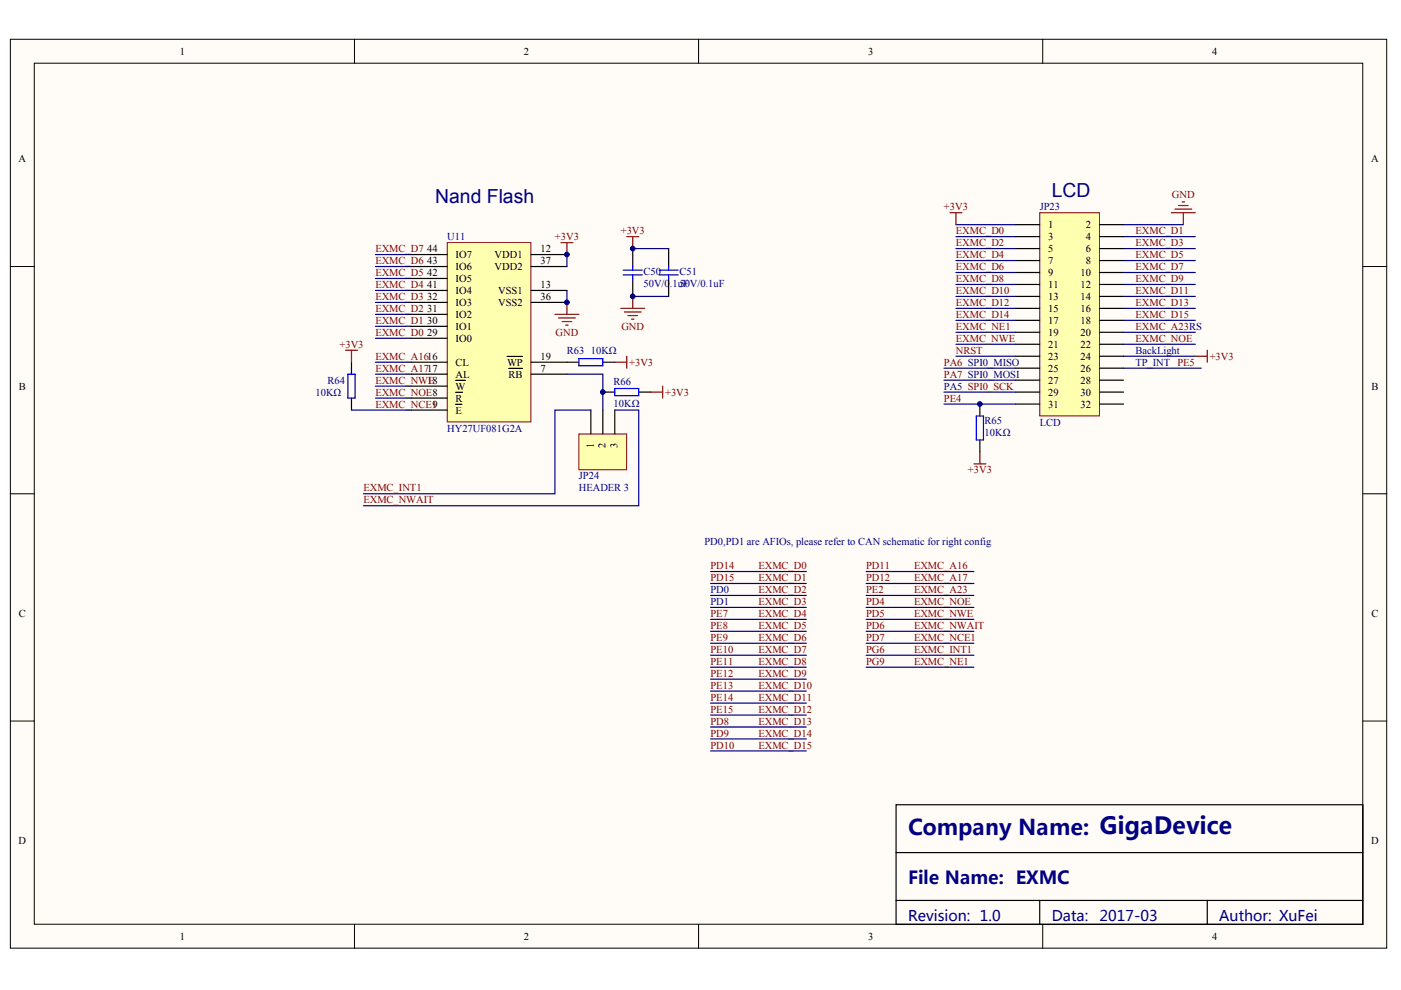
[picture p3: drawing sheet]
<svg xmlns="http://www.w3.org/2000/svg" width="297mm" height="210mm" viewBox="0 0 297 210" stroke-linecap="round" stroke-linejoin="round" font-family="sans-serif">
<defs><g id="words">
<text font-size="4.6" fill="#000080" x="192.5" y="177">Company Name: GigaDevice</text>
<g font-size="4.1" fill="#000080">
<text x="223" y="41.7">LCD</text>
<text x="92.3" y="43">Nand Flash</text>
</g>
<text font-size="3.8" fill="#000080" x="192.5" y="187.4">File Name: EXMC</text>
<g font-size="3.1" fill="#000080">
<text x="192.5" y="195.2">Revision: 1.0</text>
<text x="223" y="195.2">Data:</text>
<text x="233.1" y="195.2">2017-03</text>
<text x="258.5" y="195.2">Author: XuFei</text>
</g>
<g font-size="2.2">
<text x="38.1" y="11.6">1</text>
<text x="111.1" y="11.6">2</text>
<text x="184" y="11.6">3</text>
<text x="257" y="11.6">4</text>
<text x="3.9" y="34.4">A</text>
<text x="290.7" y="34.4">A</text>
<text x="90.6" y="53.5">44</text>
<text x="114.6" y="53.5">12</text>
<text x="222.2" y="48.4">1</text>
<text x="222.2" y="50.9">3</text>
<text x="222.2" y="53.5">5</text>
<text x="230.2" y="48.4">2</text>
<text x="230.2" y="50.9">4</text>
<text x="230.2" y="53.5">6</text>
<text x="90.6" y="56">43</text>
<text x="90.6" y="58.5">42</text>
<text x="96.6" y="54.7">IO7</text>
<text x="96.6" y="57.3">IO6</text>
<text x="96.6" y="59.8">IO5</text>
<text x="104.9" y="57.3">VDD2</text>
<text x="104.9" y="54.7">VDD1</text>
<text x="114.6" y="56">37</text>
<text x="222.2" y="56">7</text>
<text x="222.2" y="58.5">9</text>
<text x="229.1" y="58.5">10</text>
<text x="230.2" y="56">8</text>
<text x="90.6" y="61.1">41</text>
<text x="90.6" y="63.6">32</text>
<text x="96.6" y="62.4">IO4</text>
<text x="96.6" y="64.9">IO3</text>
<text x="105.6" y="64.9">VSS2</text>
<text x="105.6" y="62.4">VSS1</text>
<text x="114.6" y="63.6">36</text>
<text x="114.6" y="61.1">13</text>
<text x="222.2" y="61.1">11</text>
<text x="222.2" y="63.6">13</text>
<text x="229.1" y="61.1">12</text>
<text x="229.1" y="63.6">14</text>
<text x="90.6" y="66.2">31</text>
<text x="90.6" y="68.7">30</text>
<text x="90.6" y="71.2">29</text>
<text x="96.6" y="67.4">IO2</text>
<text x="96.6" y="70">IO1</text>
<text x="222.2" y="66.2">15</text>
<text x="222.2" y="68.7">17</text>
<text x="222.2" y="71.2">19</text>
<text x="229.1" y="66.2">16</text>
<text x="229.1" y="68.7">18</text>
<text x="229.1" y="71.2">20</text>
<text x="96.6" y="77.6">CL</text>
<text x="96.6" y="72.5">IO0</text>
<text x="107.5" y="77.6">WP</text>
<text x="114.6" y="76.3">19</text>
<text x="222.2" y="73.8">21</text>
<text x="222.2" y="76.3">23</text>
<text x="229.1" y="73.8">22</text>
<text x="229.1" y="76.3">24</text>
<text x="4" y="82.6">B</text>
<text x="96.6" y="80.1">AL</text>
<text x="96.6" y="82.6">W</text>
<text x="107.8" y="80.1">RB</text>
<text x="114.6" y="78.8">7</text>
<text x="222.2" y="78.8">25</text>
<text x="222.2" y="81.4">27</text>
<text x="222.2" y="83.9">29</text>
<text x="229.1" y="78.8">26</text>
<text x="229.1" y="81.4">28</text>
<text x="229.1" y="83.9">30</text>
<text x="290.8" y="82.6">B</text>
<text x="96.6" y="85.2">R</text>
<text x="96.6" y="87.7">E</text>
<text x="222.2" y="86.4">31</text>
<text x="229.1" y="86.4">32</text>
<text x="125.9" y="94.9" transform="rotate(-90 125.9 94.9)">1</text>
<text x="128.4" y="94.9" transform="rotate(-90 128.4 94.9)">2</text>
<text x="130.9" y="94.9" transform="rotate(-90 130.9 94.9)">3</text>
<text x="4" y="130.8">C</text>
<text x="290.8" y="130.8">C</text>
<text x="3.9" y="179">D</text>
<text x="290.7" y="179">D</text>
<text x="38.1" y="199.3">1</text>
<text x="111.1" y="199.3">2</text>
<text x="184" y="199.3">3</text>
<text x="257" y="199.3">4</text>
</g>
<g font-size="2.2" fill="#800000">
<text x="200.1" y="44.6">+3V3</text>
<text x="248.5" y="42.1">GND</text>
<text x="79.6" y="53.5">EXMC_D7</text>
<text x="117.7" y="50.9">+3V3</text>
<text x="131.6" y="49.7">+3V3</text>
<text x="202.7" y="49.7">EXMC_D0</text>
<text x="202.7" y="52.2">EXMC_D2</text>
<text x="240.7" y="49.7">EXMC_D1</text>
<text x="240.7" y="52.2">EXMC_D3</text>
<text x="79.6" y="56">EXMC_D6</text>
<text x="79.6" y="58.5">EXMC_D5</text>
<text x="202.7" y="54.7">EXMC_D4</text>
<text x="202.7" y="57.3">EXMC_D6</text>
<text x="202.7" y="59.8">EXMC_D8</text>
<text x="240.7" y="54.7">EXMC_D5</text>
<text x="240.7" y="57.3">EXMC_D7</text>
<text x="240.7" y="59.8">EXMC_D9</text>
<text x="79.6" y="61.1">EXMC_D4</text>
<text x="79.6" y="63.6">EXMC_D3</text>
<text x="202.7" y="62.4">EXMC_D10</text>
<text x="202.7" y="64.9">EXMC_D12</text>
<text x="240.7" y="62.4">EXMC_D11</text>
<text x="240.7" y="64.9">EXMC_D13</text>
<text x="79.6" y="66.2">EXMC_D2</text>
<text x="79.6" y="68.7">EXMC_D1</text>
<text x="79.6" y="71.2">EXMC_D0</text>
<text x="117.8" y="71.2">GND</text>
<text x="131.7" y="69.9">GND</text>
<text x="202.7" y="67.4">EXMC_D14</text>
<text x="202.7" y="70">EXMC_NE1</text>
<text x="240.7" y="67.4">EXMC_D15</text>
<text x="240.7" y="70">EXMC_A23RS</text>
<text x="72" y="73.8">+3V3</text>
<text x="79.6" y="76.3">EXMC_A1616</text>
<text x="133.4" y="77.6">+3V3</text>
<text x="200.1" y="77.6">PA6 SPI0_MISO</text>
<text x="202.7" y="72.5">EXMC_NWE</text>
<text x="202.7" y="75">NRST</text>
<text x="240.7" y="72.5">EXMC_NOE</text>
<text x="256.5" y="76.3">+3V3</text>
<text x="79.6" y="78.8">EXMC_A1717</text>
<text x="79.6" y="81.4">EXMC_NW18</text>
<text x="79.6" y="83.9">EXMC_NOE8</text>
<text x="90.8" y="81.4">E</text>
<text x="141" y="83.9">+3V3</text>
<text x="200.1" y="80.1">PA7 SPI0_MOSI</text>
<text x="79.6" y="86.4">EXMC_NCE19</text>
<text x="200.1" y="85.2">PE4</text>
<text x="205.2" y="100.3">+3V3</text>
<text x="77.1" y="104.2">EXMC_INT1</text>
<text x="77.1" y="106.7">EXMC_NWAIT</text>
<text x="150.7" y="120.7">PD14</text>
<text x="150.7" y="123.2">PD15</text>
<text x="160.8" y="120.7">EXMC_D0</text>
<text x="160.8" y="123.2">EXMC_D1</text>
<text x="160.8" y="125.8">EXMC_D2</text>
<text x="183.6" y="125.8">PE2</text>
<text x="183.6" y="120.7">PD11</text>
<text x="183.6" y="123.2">PD12</text>
<text x="193.8" y="125.8">EXMC_A23</text>
<text x="193.8" y="123.2">EXMC_A17</text>
<text x="193.8" y="120.7">EXMC_A16</text>
<text x="150.7" y="130.8">PE7</text>
<text x="160.8" y="128.3">EXMC_D3</text>
<text x="160.8" y="130.8">EXMC_D4</text>
<text x="183.6" y="128.3">PD4</text>
<text x="183.6" y="130.8">PD5</text>
<text x="193.8" y="130.8">EXMC_NWE</text>
<text x="193.8" y="128.3">EXMC_NOE</text>
<text x="150.7" y="133.4">PE8</text>
<text x="150.7" y="135.9">PE9</text>
<text x="160.8" y="133.4">EXMC_D5</text>
<text x="160.8" y="135.9">EXMC_D6</text>
<text x="183.6" y="133.4">PD6</text>
<text x="183.6" y="135.9">PD7</text>
<text x="193.8" y="133.4">EXMC_NWAIT</text>
<text x="193.8" y="135.9">EXMC_NCE1</text>
<text x="150.7" y="138.4">PE10</text>
<text x="150.7" y="141">PE11</text>
<text x="150.7" y="143.5">PE12</text>
<text x="160.8" y="138.4">EXMC_D7</text>
<text x="160.8" y="141">EXMC_D8</text>
<text x="160.8" y="143.5">EXMC_D9</text>
<text x="183.6" y="141">PG9</text>
<text x="183.6" y="138.4">PG6</text>
<text x="193.8" y="141">EXMC_NE1</text>
<text x="193.8" y="138.4">EXMC_INT1</text>
<text x="150.7" y="146">PE13</text>
<text x="150.7" y="148.6">PE14</text>
<text x="160.8" y="146">EXMC_D10</text>
<text x="160.8" y="148.6">EXMC_D11</text>
<text x="150.7" y="151.1">PE15</text>
<text x="150.7" y="153.6">PD8</text>
<text x="160.8" y="151.1">EXMC_D12</text>
<text x="160.8" y="153.6">EXMC_D13</text>
<text x="150.7" y="156.2">PD9</text>
<text x="150.7" y="158.7">PD10</text>
<text x="160.8" y="156.2">EXMC_D14</text>
<text x="160.8" y="158.7">EXMC_D15</text>
</g>
<g font-size="2.2" fill="#000080">
<text x="220.4" y="44.6">JP23</text>
<text x="94.8" y="50.9">U11</text>
<text x="136.4" y="58.3">C50</text>
<text x="144.1" y="58.3">C51</text>
<text x="136.4" y="60.8">50V/0.1uF</text>
<text x="144.1" y="60.8">50V/0.1uF</text>
<text x="120.2" y="75">R63</text>
<text x="125.3" y="75">10KΩ</text>
<text x="240.7" y="75">BackLight</text>
<text x="240.7" y="77.6">TP_INT PE5</text>
<text x="66.9" y="83.9">10KΩ</text>
<text x="69.4" y="81.4">R64</text>
<text x="130.1" y="81.6">R66</text>
<text x="200.1" y="82.6">PA5 SPI0_SCK</text>
<text x="130.1" y="86.2">10KΩ</text>
<text x="208.8" y="90">R65</text>
<text x="94.8" y="91.5">HY27UF081G2A</text>
<text x="208.8" y="92.5">10KΩ</text>
<text x="220.4" y="90.2">LCD</text>
<text x="122.7" y="101.7">JP24</text>
<text x="122.7" y="104.2">HEADER 3</text>
<text x="149.4" y="115.6">PD0,PD1 are AFIOs, please refer to CAN schematic for right config</text>
<text x="150.7" y="125.8">PD0</text>
<text x="150.7" y="128.3">PD1</text>
</g>
</g></defs>
<g fill="#fffcf8" stroke="#000" stroke-width=".21">
<path d="M2.2 8.3h291.8v192.7h-291.8z"/>
<path d="M7.3 13.4h281.6v182.6h-281.6z"/>
</g>
<path d="M75.2 8.3v5.1M148.1 8.3v5.1M221.1 8.3v5.1M2.2 56.5h5.1M289 56.5h5M2.2 104.7h5.1M289 104.7h5M2.2 152.9h5.1M289 152.9h5M75.2 196v5.1M148.1 196v5.1M221.1 196v5.1" fill="none" stroke="#000" stroke-width=".21"/>
<path d="M190 170.6h99v25.4h-99zM190 180.8h99M190 190.9h99M220.4 190.9v5.1M256 190.9v5.1" fill="none" stroke="#000" stroke-width=".25"/>
<path d="M220.4 45.1h12.7v43.1h-12.7z" fill="#ffffb0" stroke="#800000" stroke-width=".21"/>
<g fill="none" stroke="#000" stroke-width=".25">
<path d="M215.4 47.6h5M215.4 50.2h5M215.4 52.7h5M215.4 55.2h5M215.4 57.8h5M233.1 47.6h5.1M233.1 50.2h5.1M233.1 52.7h5.1M233.1 55.2h5.1M233.1 57.8h5.1M215.4 60.3h5M215.4 62.8h5"/>
<path d="M215.4 65.4h5M215.4 67.9h5M215.4 70.5h5M215.4 73h5M215.4 75.5h5M215.4 78.1h5M233.1 60.3h5.1M233.1 62.8h5.1M233.1 65.4h5.1M233.1 67.9h5.1M233.1 70.5h5.1M233.1 73h5.1"/>
<path d="M233.1 75.5h5.1M233.1 78.1h5.1M207.8 85.7v2.5M207.8 93.3v2.5M215.4 80.6h5M215.4 83.1h5M215.4 85.7h5M233.1 80.6h5.1M233.1 83.1h5.1M233.1 85.7h5.1"/>
</g>
<g fill="none" stroke="#000080" stroke-width=".25">
<path d="M202.7 47.6h12.7M202.7 50.2h12.7M202.7 52.7h12.7M202.7 55.2h12.7M202.7 57.8h12.7M238.2 47.6h12.7M238.2 50.2h15.2M238.2 52.7h15.2M238.2 55.2h15.2M238.2 57.8h15.2M200.1 78.1h15.3M202.7 60.3h12.7"/>
<path d="M202.7 62.8h12.7M202.7 65.4h12.7M202.7 67.9h12.7M202.7 70.5h12.7M202.7 73h12.7M202.7 75.5h12.7M238.2 60.3h15.2M238.2 62.8h15.2M238.2 65.4h15.2M238.2 67.9h15.2M238.2 70.5h15.2M238.2 73h15.2"/>
<path d="M238.2 75.5h15.2M238.2 78.1h16.5M200.1 80.6h15.3M200.1 83.1h15.3M200.1 85.7h15.3M150.7 121.2h20.3M150.7 123.7h20.3M150.7 126.2h20.3M150.7 128.8h20.3M150.7 131.3h20.3M150.7 133.9h20.3M150.7 136.4h20.3"/>
<path d="M150.7 138.9h20.3M183.6 126.2h22.9M183.6 128.8h22.9M183.6 131.3h22.9M150.7 141.5h20.3M150.7 144h20.3M150.7 146.5h20.3M150.7 149.1h20.3M150.7 151.6h20.3M150.7 154.1h20.3M150.7 156.7h20.3M150.7 159.2h20.3"/>
</g>
<path d="M201.4 45.1h2.5M202.7 45.1v2.5M248.4 45.1h5M249.1 44.3h3.6M249.9 43.6h2M250.6 42.8h.5M250.9 45.1v2.5M253.4 75.5h2.6M256 74.3v2.5M206.5 98.4h2.5M207.8 95.8v2.6" fill="none" stroke="#800000" stroke-width=".25"/>
<path d="M207 88.2h1.5v5.1h-1.5z" fill="none" stroke="#00f" stroke-width=".25"/>
<path d="M94.8 51.4h17.8v38.1h-17.8z" fill="#ffffb0" stroke="#800000" stroke-width=".21"/>
<g fill="none" stroke="#000" stroke-width=".25">
<path d="M87.2 56.5h7.6M87.2 54h7.6M87.2 59h7.6M112.6 56.5h7.6M112.6 54h7.6M74.5 76.8v2.5M87.2 76.8h7.6M87.2 79.3h7.6M87.2 64.1h7.6M87.2 61.6h7.6M87.2 66.7h7.6M87.2 69.2h7.6"/>
<path d="M87.2 71.7h7.6M107.5 75.6h3.3M107.8 78.1h3M112.6 76.8h10.1M112.6 79.3h7.6M112.6 64.1h7.6M112.6 61.6h7.6M127.8 76.8h2.6M74.5 84.4v2.5M87.2 81.9h7.6M87.2 84.4h7.6M87.2 86.9h7.6"/>
<path d="M96.6 80.7h2.1M96.6 83.2h1.5M96.6 85.7h1.3"/>
</g>
<g fill="none" stroke="#000080" stroke-width=".25">
<path d="M79.6 54h7.6M79.6 56.5h7.6M79.6 59h7.6M79.6 61.6h7.6M79.6 64.1h7.6M79.6 66.7h7.6M79.6 69.2h7.6M79.6 71.7h7.6M79.6 76.8h7.6M79.6 79.3h7.6M74.5 86.9h12.7M79.6 81.9h7.6"/>
<path d="M79.6 84.4h7.6"/>
</g>
<path d="M73.8 79.3h1.5v5.1h-1.5zM122.7 76h5.1v1.6h-5.1z" fill="none" stroke="#00f" stroke-width=".25"/>
<path d="M73.3 74.3h2.5M74.5 74.3v2.5M130.4 76.8h2.5M132.9 75.5v2.6" fill="none" stroke="#800000" stroke-width=".25"/>
<path d="M122.7 92h10.2v7.6h-10.2z" fill="#ffffb0" stroke="#800000" stroke-width=".21"/>
<path d="M134.2 52.7v3.8M134.2 59v3.8M141.8 52.7v3.8M141.8 59v3.8M125.3 86.9v5.1M127.8 86.9v5.1M127.8 83.1h2.6M130.4 86.9v5.1M135.4 83.1h2.6" fill="none" stroke="#000" stroke-width=".25"/>
<g fill="none" stroke="#000080" stroke-width=".25">
<path d="M120.2 54v2.5M134.2 52.7h7.6M120.2 79.3h7.6v7.6M120.2 61.6v2.5M134.2 62.8h7.6M125.3 86.9h-7.6v17.8h-40.6M130.4 86.9h5v20.3h-58.3M183.6 121.2h22.9M183.6 123.7h22.9M183.6 133.9h22.9M183.6 136.4h22.9M183.6 138.9h22.9"/>
<path d="M183.6 141.5h22.9"/>
</g>
<path d="M132.1 57.3h4.1M132.1 58.3h4.1M134.2 56.5v.8M134.2 58.3v.7M139.7 57.3h4.1M139.7 58.3h4.1M141.8 56.5v.8M141.8 58.3v.7M130.4 82.4h5v1.5h-5z" fill="none" stroke="#00f" stroke-width=".25"/>
<g fill="none" stroke="#800000" stroke-width=".25">
<path d="M118.9 51.4h2.6M120.2 51.4v2.6M132.9 50.2h2.5M134.2 50.2v2.5M117.7 66.7h5M118.4 67.4h3.6M119.2 68.2h2M119.9 68.9h.6M120.2 64.1v2.6M131.6 65.4h5.1M132.4 66.1h3.5M133.1 66.9h2.1"/>
<path d="M133.9 67.7h.5M134.2 62.8v2.6M138 83.1h2.5M140.5 81.9v2.5"/>
</g>
<g fill="#000080" stroke="#000080" stroke-width=".21">
<circle cx="120.2" cy="64.1" r=".49"/>
<circle cx="120.2" cy="54" r=".49"/>
<circle cx="127.8" cy="83.1" r=".49"/>
<circle cx="134.1" cy="62.8" r=".49"/>
<circle cx="134.1" cy="52.7" r=".49"/>
<circle cx="207.7" cy="85.7" r=".49"/>
</g>
<use href="#words"/>
</svg>
